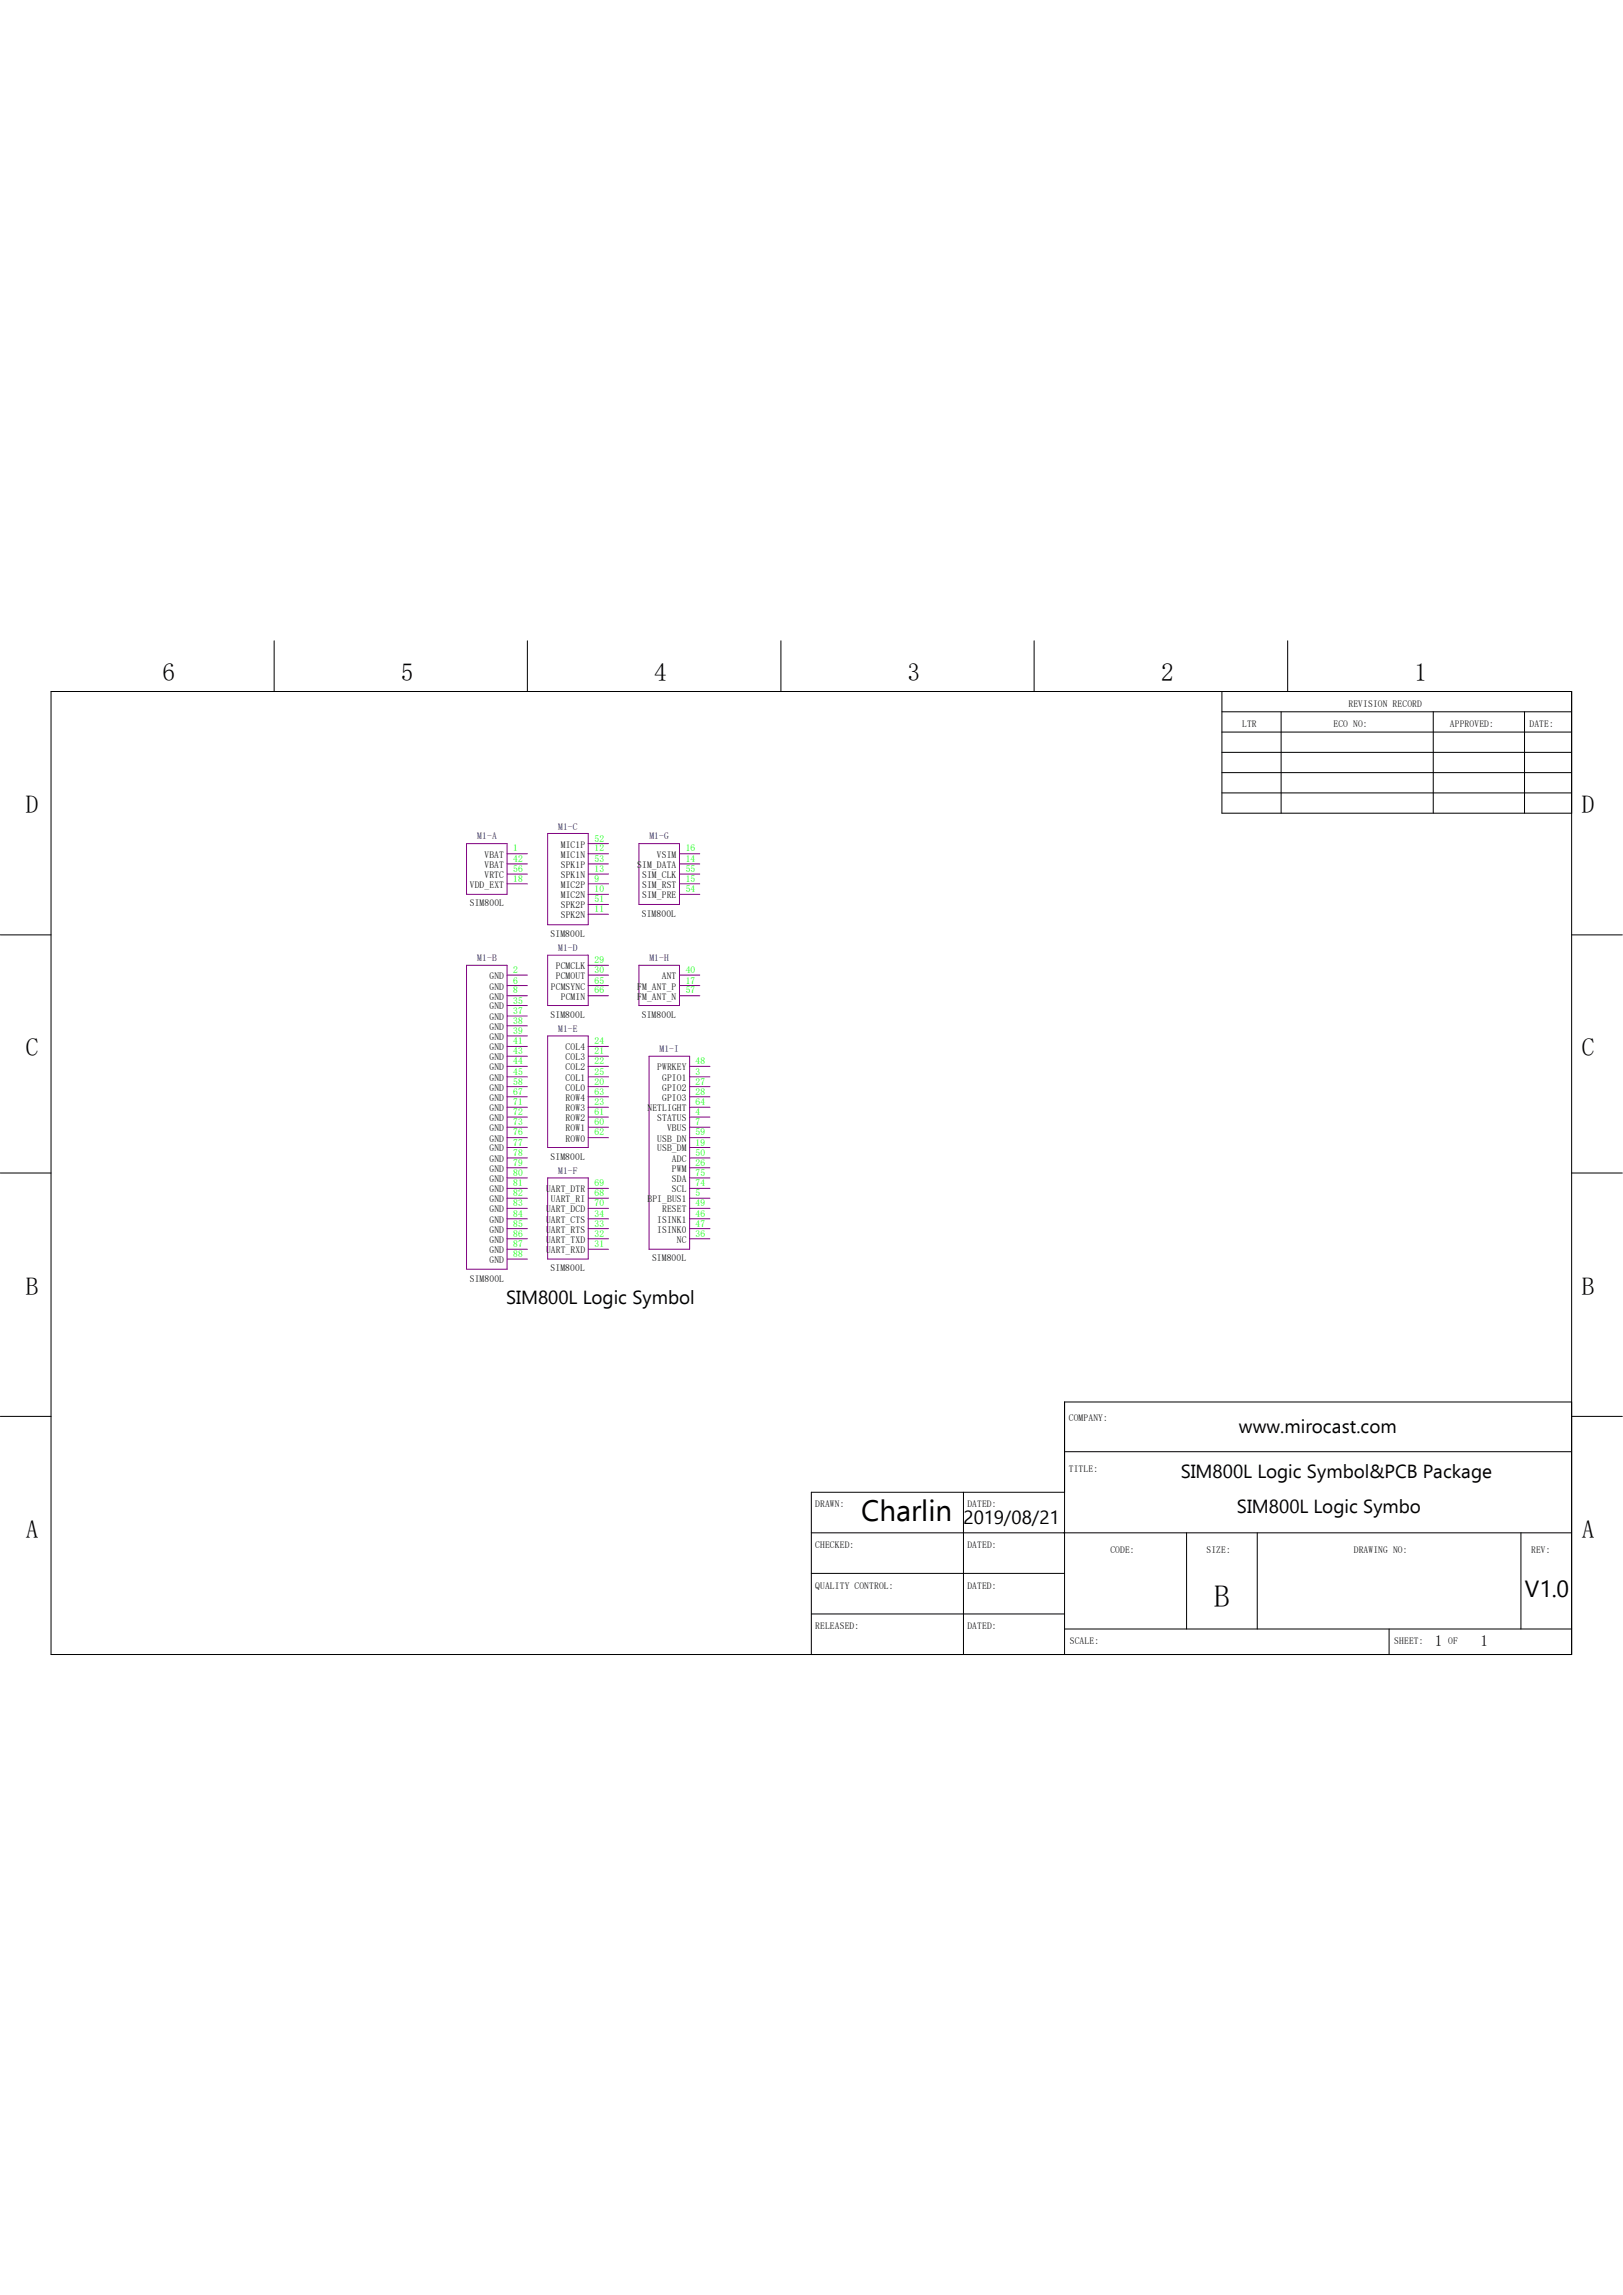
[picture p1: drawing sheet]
<svg xmlns="http://www.w3.org/2000/svg" width="210mm" height="297mm" viewBox="0 0 210 297" stroke-linecap="round" stroke-linejoin="round" font-family="sans-serif">
<defs><g id="words">
<text font-size="4" x="157.1" y="208">B</text>
<text font-size="3.8" x="111.4" y="196.9">Charlin</text>
<g font-size="3.3">
<text x="21" y="88.2">6</text>
<text x="51.9" y="88.2">5</text>
<text x="84.7" y="88.2">4</text>
<text x="117.4" y="88.2">3</text>
<text x="150.2" y="88.2">2</text>
<text x="183" y="88.2">1</text>
<text x="3.3" y="105.2">D</text>
<text x="204.7" y="105.2">D</text>
<text x="3.3" y="136.7">C</text>
<text x="204.7" y="136.7">C</text>
<text x="3.3" y="167.6">B</text>
<text x="204.7" y="167.6">B</text>
<text x="3.3" y="199">A</text>
<text x="204.7" y="199">A</text>
</g>
<text font-size="3" x="197.3" y="206.7">V1.0</text>
<g font-size="2.5">
<text x="65.5" y="168.7">SIM800L Logic Symbol</text>
<text x="160.3" y="185.5">www.mirocast.com</text>
<text x="152.8" y="191.3">SIM800L Logic Symbol&amp;PCB Package</text>
<text x="124.7" y="197.3">2019/08/21</text>
<text x="160.1" y="195.7">SIM800L Logic Symbo</text>
</g>
<g font-size="2">
<text x="185.7" y="213">1</text>
<text x="191.6" y="213">1</text>
</g>
<g font-size="1.2">
<text x="160.7" y="94.1">LTR</text>
<text x="172.6" y="94.1">ECO NO:</text>
<text x="174.5" y="91.5">REVISION RECORD</text>
<text x="187.6" y="94.1">APPROVED:</text>
<text x="197.9" y="94.1">DATE:</text>
<text x="62.7" y="111">VBAT</text>
<text x="62.7" y="112.3">VBAT</text>
<text x="62.7" y="113.6">VRTC</text>
<text x="72.6" y="109.7">MIC1P</text>
<text x="72.6" y="111">MIC1N</text>
<text x="72.6" y="112.3">SPK1P</text>
<text x="72.6" y="113.6">SPK1N</text>
<text x="82.5" y="112.3">SIM_DATA</text>
<text x="83.1" y="113.6">SIM_CLK</text>
<text x="85" y="111">VSIM</text>
<text x="60.8" y="114.9">VDD_EXT</text>
<text x="60.8" y="117.3">SIM800L</text>
<text x="72.6" y="114.9">MIC2P</text>
<text x="72.6" y="116.2">MIC2N</text>
<text x="72.6" y="117.6">SPK2P</text>
<text x="72.6" y="118.8">SPK2N</text>
<text x="83.1" y="118.6">SIM800L</text>
<text x="83.1" y="114.9">SIM_RST</text>
<text x="83.1" y="116.2">SIM_PRE</text>
<text x="71.2" y="121.2">SIM800L</text>
<text x="71.9" y="125.4">PCMCLK</text>
<text x="63.3" y="126.7">GND</text>
<text x="63.3" y="128.1">GND</text>
<text x="63.3" y="129.4">GND</text>
<text x="63.3" y="130.6">GND</text>
<text x="63.3" y="132">GND</text>
<text x="71.2" y="131.7">SIM800L</text>
<text x="71.3" y="128.1">PCMSYNC</text>
<text x="71.9" y="126.7">PCMOUT</text>
<text x="72.6" y="129.4">PCMIN</text>
<text x="82.5" y="128.1">FM_ANT_P</text>
<text x="82.5" y="129.4">FM_ANT_N</text>
<text x="83.1" y="131.7">SIM800L</text>
<text x="85.6" y="126.7">ANT</text>
<text x="63.3" y="133.3">GND</text>
<text x="63.3" y="134.6">GND</text>
<text x="63.3" y="135.9">GND</text>
<text x="63.3" y="137.2">GND</text>
<text x="73.2" y="135.9">COL4</text>
<text x="73.2" y="137.2">COL3</text>
<text x="63.3" y="138.5">GND</text>
<text x="63.3" y="139.9">GND</text>
<text x="63.3" y="141.1">GND</text>
<text x="63.3" y="142.5">GND</text>
<text x="63.3" y="143.8">GND</text>
<text x="73.2" y="138.5">COL2</text>
<text x="73.2" y="139.9">COL1</text>
<text x="73.2" y="141.1">COL0</text>
<text x="73.2" y="142.5">ROW4</text>
<text x="73.2" y="143.8">ROW3</text>
<text x="83.8" y="143.8">NETLIGHT</text>
<text x="85" y="138.5">PWRKEY</text>
<text x="85.7" y="139.9">GPIO1</text>
<text x="85.7" y="141.1">GPIO2</text>
<text x="85.7" y="142.5">GPIO3</text>
<text x="63.3" y="145.1">GND</text>
<text x="63.3" y="146.4">GND</text>
<text x="63.3" y="147.7">GND</text>
<text x="63.3" y="149">GND</text>
<text x="73.2" y="145.1">ROW2</text>
<text x="73.2" y="146.4">ROW1</text>
<text x="73.2" y="147.7">ROW0</text>
<text x="85" y="145.1">STATUS</text>
<text x="85" y="147.7">USB_DN</text>
<text x="85" y="149">USB_DM</text>
<text x="86.3" y="146.4">VBUS</text>
<text x="63.3" y="150.4">GND</text>
<text x="63.3" y="151.6">GND</text>
<text x="63.3" y="153">GND</text>
<text x="63.3" y="154.3">GND</text>
<text x="63.3" y="155.6">GND</text>
<text x="70.7" y="154.3">UART_DTR</text>
<text x="71.2" y="150.1">SIM800L</text>
<text x="71.3" y="155.6">UART_RI</text>
<text x="83.8" y="155.6">BPI_BUS1</text>
<text x="87" y="150.4">ADC</text>
<text x="87" y="151.6">PWM</text>
<text x="87" y="153">SDA</text>
<text x="87" y="154.3">SCL</text>
<text x="63.3" y="156.9">GND</text>
<text x="63.3" y="158.2">GND</text>
<text x="63.3" y="159.5">GND</text>
<text x="63.3" y="160.8">GND</text>
<text x="70.7" y="156.9">UART_DCD</text>
<text x="70.7" y="158.2">UART_CTS</text>
<text x="70.7" y="159.5">UART_RTS</text>
<text x="70.7" y="160.8">UART_TXD</text>
<text x="85" y="158.2">ISINK1</text>
<text x="85" y="159.5">ISINK0</text>
<text x="85.7" y="156.9">RESET</text>
<text x="87.6" y="160.8">NC</text>
<text x="60.8" y="165.9">SIM800L</text>
<text x="63.3" y="162.2">GND</text>
<text x="63.3" y="163.4">GND</text>
<text x="70.7" y="162.2">UART_RXD</text>
<text x="71.2" y="164.5">SIM800L</text>
<text x="84.4" y="163.2">SIM800L</text>
<text x="138.3" y="183.9">COMPANY:</text>
<text x="138.3" y="190.5">TITLE:</text>
<text x="105.5" y="195.1">DRAWN:</text>
<text x="125.2" y="195.1">DATED:</text>
<text x="105.5" y="200.3">CHECKED:</text>
<text x="125.2" y="200.3">DATED:</text>
<text x="143.7" y="201">CODE:</text>
<text x="156.1" y="201">SIZE:</text>
<text x="175.2" y="201">DRAWING NO:</text>
<text x="198.1" y="201">REV:</text>
<text x="105.5" y="205.6">QUALITY CONTROL:</text>
<text x="125.2" y="205.6">DATED:</text>
<text x="105.5" y="210.8">RELEASED:</text>
<text x="125.2" y="210.8">DATED:</text>
<text x="138.4" y="212.8">SCALE:</text>
<text x="180.4" y="212.8">SHEET:</text>
<text x="187.4" y="212.8">OF</text>
</g>
<g font-size="1.2" fill="#000080">
<text x="72.2" y="107.4">M1-C</text>
<text x="61.8" y="108.6">M1-A</text>
<text x="84" y="108.6">M1-G</text>
<text x="61.8" y="124.4">M1-B</text>
<text x="72.2" y="123.1">M1-D</text>
<text x="84" y="124.4">M1-H</text>
<text x="72.2" y="133.6">M1-E</text>
<text x="85.3" y="136.2">M1-I</text>
<text x="72.2" y="151.9">M1-F</text>
</g>
<g font-size="1.2" fill="#0f0">
<text x="66.4" y="110.2">1</text>
<text x="66.4" y="111.5">42</text>
<text x="66.4" y="112.9">56</text>
<text x="76.9" y="108.9">52</text>
<text x="76.9" y="110.2">12</text>
<text x="76.9" y="111.5">53</text>
<text x="76.9" y="112.9">13</text>
<text x="88.7" y="110.2">16</text>
<text x="88.7" y="111.5">14</text>
<text x="88.7" y="112.9">55</text>
<text x="66.4" y="114.1">18</text>
<text x="76.9" y="114.1">9</text>
<text x="76.9" y="115.5">10</text>
<text x="76.9" y="116.8">51</text>
<text x="76.9" y="118.1">11</text>
<text x="88.7" y="114.1">15</text>
<text x="88.7" y="115.5">54</text>
<text x="66.4" y="125.9">2</text>
<text x="76.9" y="124.6">29</text>
<text x="76.9" y="125.9">30</text>
<text x="88.7" y="125.9">40</text>
<text x="66.4" y="127.3">6</text>
<text x="66.4" y="128.6">8</text>
<text x="66.4" y="129.9">35</text>
<text x="66.4" y="131.2">37</text>
<text x="76.9" y="127.3">65</text>
<text x="76.9" y="128.6">66</text>
<text x="88.7" y="127.3">17</text>
<text x="88.7" y="128.6">57</text>
<text x="66.4" y="132.5">38</text>
<text x="66.4" y="133.8">39</text>
<text x="66.4" y="135.1">41</text>
<text x="66.4" y="136.4">43</text>
<text x="66.4" y="137.8">44</text>
<text x="76.9" y="135.1">24</text>
<text x="76.9" y="136.4">21</text>
<text x="76.9" y="137.8">22</text>
<text x="90" y="137.8">48</text>
<text x="66.4" y="139.1">45</text>
<text x="66.4" y="140.4">58</text>
<text x="66.4" y="141.7">67</text>
<text x="66.4" y="143">71</text>
<text x="76.9" y="139.1">25</text>
<text x="76.9" y="140.4">20</text>
<text x="76.9" y="141.7">63</text>
<text x="76.9" y="143">23</text>
<text x="90" y="139.1">3</text>
<text x="90" y="140.4">27</text>
<text x="90" y="141.7">28</text>
<text x="90" y="143">64</text>
<text x="66.4" y="144.3">72</text>
<text x="66.4" y="145.6">73</text>
<text x="66.4" y="146.9">76</text>
<text x="66.4" y="148.3">77</text>
<text x="66.4" y="149.6">78</text>
<text x="76.9" y="144.3">61</text>
<text x="76.9" y="145.6">60</text>
<text x="76.9" y="146.9">62</text>
<text x="90" y="144.3">4</text>
<text x="90" y="145.6">7</text>
<text x="90" y="146.9">59</text>
<text x="90" y="148.3">19</text>
<text x="90" y="149.6">50</text>
<text x="66.4" y="150.9">79</text>
<text x="66.4" y="152.2">80</text>
<text x="66.4" y="153.5">81</text>
<text x="66.4" y="154.8">82</text>
<text x="76.9" y="153.5">69</text>
<text x="76.9" y="154.8">68</text>
<text x="90" y="150.9">26</text>
<text x="90" y="152.2">75</text>
<text x="90" y="153.5">74</text>
<text x="90" y="154.8">5</text>
<text x="66.4" y="156.1">83</text>
<text x="66.4" y="157.4">84</text>
<text x="66.4" y="158.8">85</text>
<text x="66.4" y="160.1">86</text>
<text x="66.4" y="161.4">87</text>
<text x="76.9" y="156.1">70</text>
<text x="76.9" y="157.4">34</text>
<text x="76.9" y="158.8">33</text>
<text x="76.9" y="160.1">32</text>
<text x="76.9" y="161.4">31</text>
<text x="90" y="156.1">49</text>
<text x="90" y="157.4">46</text>
<text x="90" y="158.8">47</text>
<text x="90" y="160.1">36</text>
<text x="66.4" y="162.7">88</text>
</g>
</g></defs>
<g fill="none" stroke="#800080" stroke-width=".13">
<path d="M60.4 109.2h5.2v6.5h-5.2zM65.6 110.5h2.6M65.6 111.8h2.6M65.6 113.1h2.6M65.6 114.4h2.6M70.9 107.9h5.2v11.8h-5.2zM76.1 115.7h2.6M76.1 109.2h2.6M76.1 110.5h2.6M76.1 111.8h2.6M76.1 113.1h2.6M76.1 114.4h2.6"/>
<path d="M76.1 117.1h2.6M76.1 118.3h2.6M82.7 109.2h5.2v7.9h-5.2zM87.9 115.7h2.7M87.9 110.5h2.7M87.9 111.8h2.7M87.9 113.1h2.7M87.9 114.4h2.7M60.4 124.9h5.2v39.4h-5.2zM65.6 126.2h2.6M65.6 127.6h2.6M65.6 128.9h2.6"/>
<path d="M65.6 130.1h2.6M65.6 131.5h2.6M65.6 132.8h2.6M65.6 134.1h2.6M65.6 135.4h2.6M65.6 136.7h2.6M65.6 138h2.6M65.6 139.4h2.6M70.9 123.6h5.2v6.5h-5.2zM70.9 134.1h5.2v14.4h-5.2zM76.1 124.9h2.6M76.1 126.2h2.6"/>
<path d="M76.1 127.6h2.6M76.1 128.9h2.6M76.1 135.4h2.6M76.1 136.7h2.6M76.1 138h2.6M76.1 139.4h2.6M82.7 124.9h5.2v5.2h-5.2zM84 136.7h5.2v25h-5.2zM87.9 126.2h2.7M87.9 127.6h2.7M87.9 128.9h2.7M89.2 138h2.7"/>
<path d="M89.2 139.4h2.7M65.6 140.6h2.6M65.6 141.9h2.6M65.6 143.3h2.6M65.6 144.6h2.6M65.6 145.9h2.6M65.6 147.2h2.6M65.6 148.5h2.6M65.6 149.9h2.6M65.6 151.1h2.6M65.6 152.4h2.6M65.6 153.8h2.6"/>
<path d="M65.6 155.1h2.6M65.6 156.4h2.6M65.6 157.7h2.6M65.6 159h2.6M70.9 152.4h5.2v10.5h-5.2zM76.1 140.6h2.6M76.1 141.9h2.6M76.1 143.3h2.6M76.1 144.6h2.6M76.1 145.9h2.6M76.1 147.2h2.6M76.1 153.8h2.6"/>
<path d="M76.1 155.1h2.6M76.1 156.4h2.6M76.1 157.7h2.6M76.1 159h2.6M89.2 140.6h2.7M89.2 141.9h2.7M89.2 143.3h2.7M89.2 144.6h2.7M89.2 145.9h2.7M89.2 147.2h2.7M89.2 148.5h2.7M89.2 149.9h2.7"/>
<path d="M89.2 151.1h2.7M89.2 152.4h2.7M89.2 153.8h2.7M89.2 155.1h2.7M89.2 156.4h2.7M89.2 157.7h2.7M89.2 159h2.7M65.6 160.3h2.6M65.6 161.7h2.6M65.6 162.9h2.6M76.1 160.3h2.6M76.1 161.7h2.6"/>
<path d="M89.2 160.3h2.7"/>
</g>
<g fill="none" stroke="#000" stroke-width=".13">
<path d="M6.6 89.5h196.8v124.6h-196.8zM35.5 82.9v6.6M68.2 82.9v6.6M101 82.9v6.6M133.8 82.9v6.6M158.1 92.1h45.3M158.1 94.7h45.3M158.1 100h45.3M158.1 89.5v15.7h45.3M158.1 97.4h45.3M165.8 92.1v13.1M166.6 82.9v6.6"/>
<path d="M185.5 92.1v13.1M197.3 92.1v13.1M158.1 102.6h45.3M0 121h6.6M203.4 121h6.5M0 151.8h6.6M203.4 151.8h6.5M0 183.3h6.6M105 198.4h98.4M124.7 193.1v21M137.8 187.9h65.6M137.8 193.1h-32.8v21"/>
<path d="M153.5 198.4v12.4M162.7 198.4v12.4M196.8 198.4v12.4M203.4 181.4h-65.6v32.7M203.4 183.3h6.5M105 203.6h32.8M105 208.9h32.8M137.8 210.8h65.6M179.7 210.8v3.3"/>
</g>
<use href="#words"/>
</svg>
